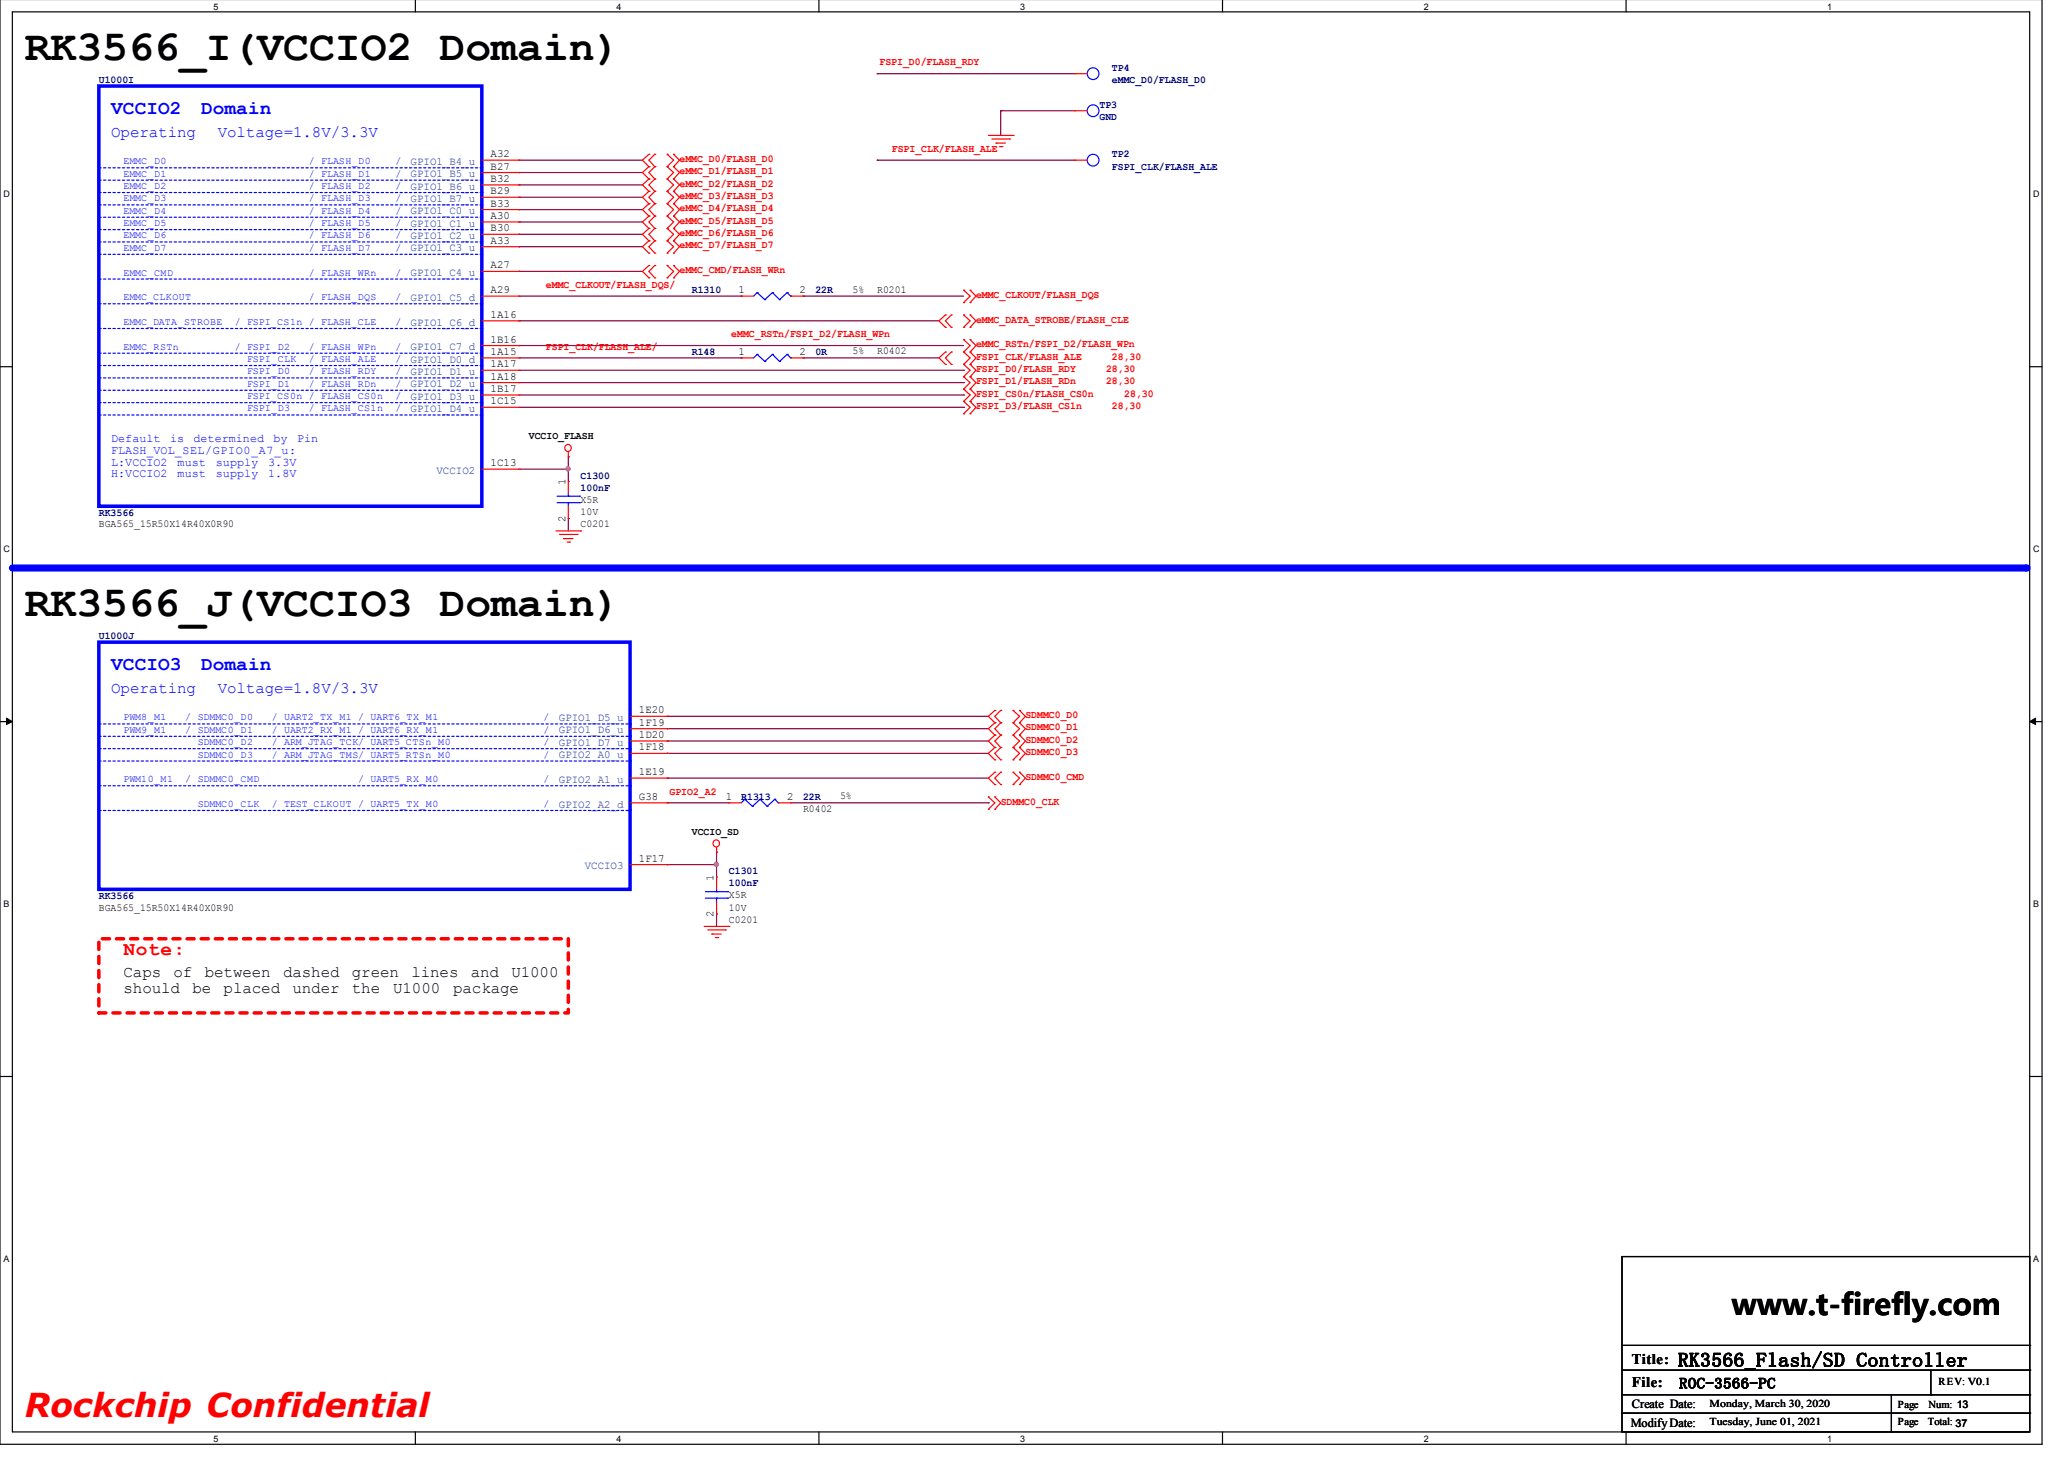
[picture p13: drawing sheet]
<svg xmlns="http://www.w3.org/2000/svg" width="297mm" height="210mm" viewBox="0 0 297 210" stroke-linecap="round" stroke-linejoin="round" font-family="sans-serif">
<defs><g id="words">
<g font-size="6.2">
<text x="3.6" y="8.7">RK3566_I(VCCIO2 Domain)</text>
<text x="3.6" y="88.7">RK3566_J(VCCIO3 Domain)</text>
</g>
<text font-size="4.7" fill="#f00" x="3.6" y="203.8">Rockchip Confidential</text>
<text font-size="4.2" x="249.3" y="189.2">www.t-firefly.com</text>
<g font-size="2.8" fill="#00f">
<text x="16" y="16.4">VCCIO2</text>
<text x="28.9" y="16.4">Domain</text>
<text x="16" y="96.4">VCCIO3</text>
<text x="28.9" y="96.4">Domain</text>
</g>
<text font-size="2.8" fill="#f00" x="17.8" y="137.3">Note:</text>
<text font-size="2.8" x="241.5" y="196.6">RK3566_Flash/SD Controller</text>
<g font-size="2.3" fill="#00f">
<text x="16" y="19.7">Operating</text>
<text x="31.3" y="19.7">Voltage=1.8V/3.3V</text>
<text x="16" y="99.7">Operating</text>
<text x="31.3" y="99.7">Voltage=1.8V/3.3V</text>
</g>
<g font-size="2.3">
<text x="17.8" y="140.6">Caps</text>
<text x="17.8" y="142.8">should</text>
<text x="25" y="140.6">of</text>
<text x="27.7" y="142.8">be</text>
<text x="29.5" y="140.6">between</text>
<text x="32.2" y="142.8">placed</text>
<text x="40.7" y="140.6">dashed</text>
<text x="42.1" y="142.8">under</text>
<text x="50.6" y="140.6">green</text>
<text x="50.6" y="142.8">the</text>
<text x="56.6" y="142.8">U1000</text>
<text x="59.2" y="140.6">lines</text>
<text x="65.2" y="142.8">package</text>
<text x="67.8" y="140.6">and</text>
<text x="73.6" y="140.6">U1000</text>
</g>
<g font-size="2.1">
<text x="234.9" y="196.3">Title:</text>
<text x="234.9" y="199.5">File:</text>
<text x="241.6" y="199.7">ROC-3566-PC</text>
</g>
<g font-size="1.8">
<text x="234.9" y="202.5">Create Date:</text>
<text x="234.7" y="205.2">Modify Date:</text>
</g>
<g font-size="1.7" fill="#00f">
<text x="16" y="63.6">Default</text>
<text x="16" y="65.3">FLASH_VOL_SEL/GPIO0_A7_u:</text>
<text x="24.5" y="63.6">is</text>
<text x="27.9" y="63.6">determined</text>
<text x="39.4" y="63.6">by</text>
<text x="42.8" y="63.6">Pin</text>
<text x="16" y="67">L:VCCIO2</text>
<text x="16" y="68.7">H:VCCIO2</text>
<text x="25.6" y="67">must</text>
<text x="25.6" y="68.7">must</text>
<text x="31.1" y="67">supply</text>
<text x="31.1" y="68.7">supply</text>
<text x="38.6" y="67">3.3V</text>
<text x="38.6" y="68.7">1.8V</text>
</g>
<g font-size="1.6" fill="#003f7f">
<text x="59.1" y="23.7">GPIO1_B4_u</text>
<text x="59.1" y="25.5">GPIO1_B5_u</text>
<text x="59.1" y="27.3">GPIO1_B6_u</text>
<text x="59.1" y="29.1">GPIO1_B7_u</text>
<text x="59.1" y="30.8">GPIO1_C0_u</text>
<text x="59.1" y="32.6">GPIO1_C1_u</text>
<text x="59.1" y="34.4">GPIO1_C2_u</text>
<text x="59.1" y="36.2">GPIO1_C3_u</text>
<text x="59.1" y="39.7">GPIO1_C4_u</text>
<text x="59.1" y="43.3">GPIO1_C5_d</text>
<text x="59.1" y="46.8">GPIO1_C6_d</text>
<text x="59.1" y="50.4">GPIO1_C7_d</text>
<text x="59.1" y="52.2">GPIO1_D0_d</text>
<text x="59.1" y="53.9">GPIO1_D1_u</text>
<text x="59.1" y="55.7">GPIO1_D2_u</text>
<text x="59.1" y="57.5">GPIO1_D3_u</text>
<text x="59.1" y="59.3">GPIO1_D4_u</text>
<text x="62.8" y="68.2">VCCIO2</text>
<text x="80.4" y="103.7">GPIO1_D5_u</text>
<text x="80.4" y="105.5">GPIO1_D6_u</text>
<text x="80.4" y="107.3">GPIO1_D7_u</text>
<text x="80.4" y="109.1">GPIO2_A0_u</text>
<text x="80.4" y="112.6">GPIO2_A1_u</text>
<text x="80.4" y="116.2">GPIO2_A2_d</text>
<text x="84.2" y="125.1">VCCIO3</text>
</g>
<g font-size="1.6">
<text x="70.6" y="22.6">A32</text>
<text x="70.6" y="24.4">B27</text>
<text x="70.6" y="26.2">B32</text>
<text x="70.6" y="28">B29</text>
<text x="70.6" y="29.7">B33</text>
<text x="70.6" y="31.5">A30</text>
<text x="70.6" y="33.3">B30</text>
<text x="70.6" y="35.1">A33</text>
<text x="70.6" y="38.6">A27</text>
<text x="70.6" y="42.2">A29</text>
<text x="70.6" y="45.7">1A16</text>
<text x="106.3" y="42.2">1</text>
<text x="115.1" y="42.2">2</text>
<text x="70.6" y="49.3">1B16</text>
<text x="70.6" y="51.1">1A15</text>
<text x="70.6" y="52.8">1A17</text>
<text x="106.3" y="51.1">1</text>
<text x="115.1" y="51.1">2</text>
<text x="70.6" y="54.6">1A18</text>
<text x="70.6" y="56.4">1B17</text>
<text x="70.6" y="58.2">1C15</text>
<text x="70.6" y="67.1">1C13</text>
<text x="81.4" y="69.8" transform="rotate(-90 81.4 69.8)">1</text>
<text x="81.4" y="75" transform="rotate(-90 81.4 75)">2</text>
<text x="91.9" y="102.6">1E20</text>
<text x="91.9" y="104.4">1F19</text>
<text x="91.9" y="106.2">1D20</text>
<text x="91.9" y="108">1F18</text>
<text x="91.9" y="111.5">1E19</text>
<text x="91.9" y="115.1">G38</text>
<text x="104.5" y="115.1">1</text>
<text x="113.3" y="115.1">2</text>
<text x="91.9" y="124">1F17</text>
<text x="102.7" y="131.9" transform="rotate(-90 102.7 131.9)">2</text>
<text x="102.7" y="126.7" transform="rotate(-90 102.7 126.7)">1</text>
</g>
<g font-size="1.5" fill="#00007f">
<text x="14.2" y="12">U1000I</text>
<text x="160" y="10.2">TP4</text>
<text x="160" y="12">eMMC_D0/FLASH_D0</text>
<text x="158.2" y="15.5">TP3</text>
<text x="158.2" y="17.3">GND</text>
<text x="160" y="22.6">TP2</text>
<text x="160" y="24.4">FSPI_CLK/FLASH_ALE</text>
<text x="99.6" y="42.2">R1310</text>
<text x="117.3" y="42.2">22R</text>
<text x="99.6" y="51.1">R148</text>
<text x="117.3" y="51.1">0R</text>
<text x="83.6" y="68.8">C1300</text>
<text x="83.6" y="70.6">100nF</text>
<text x="14.2" y="74.2">RK3566</text>
<text x="14.2" y="92">U1000J</text>
<text x="106.7" y="115.1">R1313</text>
<text x="115.6" y="115.1">22R</text>
<text x="104.9" y="125.7">C1301</text>
<text x="14.2" y="129.3">RK3566</text>
<text x="104.9" y="127.5">100nF</text>
</g>
<g font-size="1.5" fill="#f00">
<text x="126.6" y="9.4">FSPI_D0/FLASH_RDY</text>
<text x="97.8" y="23.3">eMMC_D0/FLASH_D0</text>
<text x="128.4" y="21.9">FSPI_CLK/FLASH_ALE</text>
<text x="97.8" y="25.1">eMMC_D1/FLASH_D1</text>
<text x="97.8" y="26.9">eMMC_D2/FLASH_D2</text>
<text x="97.8" y="28.6">eMMC_D3/FLASH_D3</text>
<text x="97.8" y="30.4">eMMC_D4/FLASH_D4</text>
<text x="97.8" y="32.2">eMMC_D5/FLASH_D5</text>
<text x="97.8" y="34">eMMC_D6/FLASH_D6</text>
<text x="97.8" y="35.7">eMMC_D7/FLASH_D7</text>
<text x="78.6" y="41.4">eMMC_CLKOUT/FLASH_DQS/</text>
<text x="97.8" y="39.3">eMMC_CMD/FLASH_WRn</text>
<text x="140.5" y="42.9">eMMC_CLKOUT/FLASH_DQS</text>
<text x="140.5" y="46.4">eMMC_DATA_STROBE/FLASH_CLE</text>
<text x="78.6" y="50.3">FSPI_CLK/FLASH_ALE/</text>
<text x="105.2" y="48.5">eMMC_RSTn/FSPI_D2/FLASH_WPn</text>
<text x="140.5" y="50">eMMC_RSTn/FSPI_D2/FLASH_WPn</text>
<text x="140.5" y="53.5">FSPI_D0/FLASH_RDY</text>
<text x="140.5" y="51.7">FSPI_CLK/FLASH_ALE</text>
<text x="159.2" y="53.5">28,30</text>
<text x="160" y="51.7">28,30</text>
<text x="140.5" y="58.9">FSPI_D3/FLASH_CS1n</text>
<text x="140.5" y="55.3">FSPI_D1/FLASH_RDn</text>
<text x="140.5" y="57.1">FSPI_CS0n/FLASH_CS0n</text>
<text x="159.2" y="55.3">28,30</text>
<text x="160" y="58.9">28,30</text>
<text x="161.8" y="57.1">28,30</text>
<text x="147.6" y="103.3">SDMMC0_D0</text>
<text x="147.6" y="105.1">SDMMC0_D1</text>
<text x="147.6" y="106.9">SDMMC0_D2</text>
<text x="147.6" y="108.6">SDMMC0_D3</text>
<text x="147.6" y="112.2">SDMMC0_CMD</text>
<text x="96.4" y="114.3">GPIO2_A2</text>
<text x="144" y="115.8">SDMMC0_CLK</text>
</g>
<g font-size="1.5">
<text x="122.7" y="42.1">5%</text>
<text x="126.2" y="42.1">R0201</text>
<text x="122.7" y="51">5%</text>
<text x="126.2" y="51">R0402</text>
<text x="76.1" y="63.2">VCCIO_FLASH</text>
<text x="14.2" y="75.9">BGA565_15R50X14R40X0R90</text>
<text x="83.6" y="75.9">C0201</text>
<text x="83.6" y="72.3">X5R</text>
<text x="83.6" y="74.1">10V</text>
<text x="115.6" y="116.8">R0402</text>
<text x="120.9" y="115">5%</text>
<text x="99.6" y="120.1">VCCIO_SD</text>
<text x="14.2" y="131">BGA565_15R50X14R40X0R90</text>
<text x="104.9" y="129.2">X5R</text>
<text x="104.9" y="131">10V</text>
<text x="104.9" y="132.8">C0201</text>
<text x="246" y="202.4">Monday, March 30, 2020</text>
<text x="273.1" y="202.5">Page</text>
<text x="277.5" y="202.5">Num: 13</text>
<text x="279" y="199.3">REV: V0.1</text>
<text x="246" y="205.1">Tuesday, June 01, 2021</text>
<text x="273.1" y="205.1">Page</text>
<text x="277.5" y="205.1">Total: 37</text>
</g>
<g font-size="1.4" fill="#00f">
<text x="17.8" y="23.6">EMMC_D0</text>
<text x="44.5" y="23.6">/ FLASH_D0</text>
<text x="56.9" y="23.6">/</text>
<text x="17.8" y="25.4">EMMC_D1</text>
<text x="17.8" y="27.2">EMMC_D2</text>
<text x="17.8" y="29">EMMC_D3</text>
<text x="44.4" y="25.4">/ FLASH_D1</text>
<text x="44.4" y="29">/ FLASH_D3</text>
<text x="44.5" y="27.2">/ FLASH_D2</text>
<text x="56.9" y="25.4">/</text>
<text x="56.9" y="29">/</text>
<text x="56.9" y="27.2">/</text>
<text x="17.8" y="30.7">EMMC_D4</text>
<text x="17.8" y="34.3">EMMC_D6</text>
<text x="17.8" y="32.5">EMMC_D5</text>
<text x="44.4" y="34.3">/ FLASH_D6</text>
<text x="44.4" y="32.5">/ FLASH_D5</text>
<text x="44.5" y="30.7">/ FLASH_D4</text>
<text x="56.9" y="34.3">/</text>
<text x="56.9" y="32.5">/</text>
<text x="56.9" y="30.7">/</text>
<text x="17.8" y="39.6">EMMC_CMD</text>
<text x="17.8" y="36.1">EMMC_D7</text>
<text x="44.4" y="39.6">/ FLASH_WRn</text>
<text x="44.5" y="36.1">/ FLASH_D7</text>
<text x="56.9" y="36.1">/</text>
<text x="56.9" y="39.6">/</text>
<text x="17.8" y="43.2">EMMC_CLKOUT</text>
<text x="17.8" y="46.8">EMMC_DATA_STROBE</text>
<text x="33.8" y="46.8">/ FSPI_CS1n / FLASH_CLE</text>
<text x="44.5" y="43.2">/ FLASH_DQS</text>
<text x="56.9" y="43.2">/</text>
<text x="56.9" y="46.8">/</text>
<text x="17.8" y="50.3">EMMC_RSTn</text>
<text x="33.8" y="50.3">/ FSPI_D2</text>
<text x="35.6" y="53.9">FSPI_D0</text>
<text x="35.6" y="52.1">FSPI_CLK</text>
<text x="44.4" y="50.3">/ FLASH_WPn</text>
<text x="44.4" y="52.1">/ FLASH_ALE</text>
<text x="44.5" y="53.9">/ FLASH_RDY</text>
<text x="56.9" y="50.3">/</text>
<text x="56.9" y="53.9">/</text>
<text x="56.9" y="52.1">/</text>
<text x="35.6" y="57.4">FSPI_CS0n / FLASH_CS0n</text>
<text x="35.6" y="55.6">FSPI_D1</text>
<text x="35.6" y="59.2">FSPI_D3</text>
<text x="44.4" y="59.2">/ FLASH_CS1n</text>
<text x="44.4" y="55.6">/ FLASH_RDn</text>
<text x="56.9" y="59.2">/</text>
<text x="56.9" y="55.6">/</text>
<text x="56.9" y="57.4">/</text>
<text x="17.8" y="103.6">PWM8_M1</text>
<text x="17.8" y="105.4">PWM9_M1</text>
<text x="26.7" y="103.6">/ SDMMC0_D0</text>
<text x="26.7" y="105.4">/ SDMMC0_D1</text>
<text x="28.4" y="107.2">SDMMC0_D2</text>
<text x="39.1" y="105.4">/ UART2_RX_M1 / UART6_RX_M1</text>
<text x="39.1" y="107.2">/ ARM_JTAG_TCK/ UART5_CTSn_M0</text>
<text x="39.1" y="103.6">/ UART2_TX_M1 / UART6_TX_M1</text>
<text x="78.2" y="107.2">/</text>
<text x="78.2" y="103.6">/</text>
<text x="78.2" y="105.4">/</text>
<text x="17.8" y="112.5">PWM10_M1</text>
<text x="26.7" y="112.5">/ SDMMC0_CMD</text>
<text x="28.4" y="109">SDMMC0_D3</text>
<text x="39.1" y="109">/ ARM_JTAG_TMS/ UART5_RTSn_M0</text>
<text x="51.6" y="112.5">/ UART5_RX_M0</text>
<text x="78.2" y="109">/</text>
<text x="78.2" y="112.5">/</text>
<text x="28.4" y="116.1">SDMMC0_CLK</text>
<text x="39.1" y="116.1">/ TEST_CLKOUT / UART5_TX_M0</text>
<text x="78.2" y="116.1">/</text>
</g>
<g font-size="1.3">
<text x="30.7" y="1.4">5</text>
<text x="88.7" y="1.4">4</text>
<text x="146.8" y="1.4">3</text>
<text x="204.9" y="1.4">2</text>
<text x="263" y="1.4">1</text>
<text x=".5" y="28.4">D</text>
<text x="292.6" y="28.4">D</text>
<text x=".5" y="79.4">C</text>
<text x="292.6" y="79.4">C</text>
<text x=".5" y="130.5">B</text>
<text x="292.6" y="130.5">B</text>
<text x=".5" y="181.5">A</text>
<text x="292.6" y="181.5">A</text>
<text x="30.7" y="207.4">5</text>
<text x="88.7" y="207.4">4</text>
<text x="146.8" y="207.4">3</text>
<text x="204.9" y="207.4">2</text>
<text x="263" y="207.4">1</text>
</g>
</g></defs>
<path d="M0 -.1v207.9h293.9v-207.9M1.8 1.7h290.3v204.3h-290.3z" fill="none" stroke="#000" stroke-width=".17"/>
<g fill="#fff">
<path d="M30.7 .2h.6v1.3h-.6z"/>
<path d="M30.7 206.3h.6v1.3h-.6z"/>
</g>
<path d="M59.8 -.1v1.8M59.8 206v1.8" fill="none" stroke="#000" stroke-width=".17"/>
<g fill="#fff">
<path d="M88.7 .2h.6v1.3h-.6z"/>
<path d="M88.7 206.3h.6v1.3h-.6z"/>
</g>
<path d="M117.9 -.1v1.8M117.9 206v1.8" fill="none" stroke="#000" stroke-width=".17"/>
<g fill="#fff">
<path d="M146.8 .2h.6v1.3h-.6z"/>
<path d="M146.8 206.3h.6v1.3h-.6z"/>
</g>
<path d="M175.9 -.1v1.8M175.9 206v1.8" fill="none" stroke="#000" stroke-width=".17"/>
<g fill="#fff">
<path d="M204.9 .2h.6v1.3h-.6z"/>
<path d="M204.9 206.3h.6v1.3h-.6z"/>
</g>
<path d="M234 -.1v1.8M234 206v1.8" fill="none" stroke="#000" stroke-width=".17"/>
<g fill="#fff">
<path d="M263 .2h.6v1.3h-.6z"/>
<path d="M263 206.3h.6v1.3h-.6z"/>
<path d="M.5 27.2h.9v1.3h-.9z"/>
<path d="M292.6 27.2h.9v1.3h-.9z"/>
<path d="M.5 78.2h.9v1.4h-.9z"/>
<path d="M292.6 78.2h.9v1.4h-.9z"/>
</g>
<path d="M0 52.8h1.8M292.1 52.8h1.8" fill="none" stroke="#000" stroke-width=".17"/>
<g fill="#fff">
<path d="M.5 129.3h.8v1.4h-.8z"/>
<path d="M292.6 129.3h.8v1.4h-.8z"/>
</g>
<path d="M0 103.8h1.8M292.1 103.8h1.8" fill="none" stroke="#000" stroke-width=".17"/>
<path d="M.9 103.3l.9 .5-.9 .4zM292.1 103.8l.8-.5v.9z" fill="#000" stroke="#000" stroke-width=".14"/>
<g fill="#fff">
<path d="M.5 180.4h.7v1.3h-.7z"/>
<path d="M292.6 180.4h.7v1.3h-.7z"/>
</g>
<path d="M0 154.9h1.8M292.1 154.9h1.8" fill="none" stroke="#000" stroke-width=".17"/>
<path d="M1.8 81.7h289.8" fill="none" stroke="#00f" stroke-width="1"/>
<circle cx="291.6" cy="81.7" r=".51" fill="#00f"/>
<path d="M14.2 135.1h67.6v10.6h-67.6z" fill="none" stroke="#f00" stroke-width=".51" stroke-dasharray="1 1"/>
<g fill="none" stroke="#7f003f" stroke-width=".17">
<path d="M126.2 10.6h.1M126.2 10.6h28.5M144 15.9h.1M144 15.9v3.6M144 15.9h10.7M74.7 39h.1M74.7 35.5h.1M74.7 33.7h.1M74.7 31.9h.1M74.7 30.2h.1M74.7 28.4h.1M74.7 26.6h.1"/>
<path d="M74.7 24.8h.1M74.7 23h.1M74.7 39h17.8M74.7 35.5h17.8M74.7 33.7h17.8M74.7 31.9h17.8M74.7 30.2h17.8M74.7 28.4h17.8M74.7 26.6h17.8M74.7 24.8h17.8M74.7 23h17.8M126.2 23h.1"/>
<path d="M126.2 23h28.5M74.7 49.7h.1M74.7 46.2h.1M74.7 49.7h64M74.7 42.6h32M74.7 46.2h60.4M74.7 51.5h32M74.7 58.6h64M74.7 55h64M74.7 53.3h64M74.7 56.8h64M106.7 42.6h.1"/>
<path d="M106.7 51.5h.1M115.6 42.6h.1M115.6 51.5h.1M115.6 42.6h23.1M115.6 51.5h19.5M138.7 58.6h.1M138.7 55h.1M138.7 53.3h.1M138.7 56.8h.1M74.7 67.5h7.1M81.8 67.5h.1M81.8 74.6h.1"/>
<path d="M81.8 65.7h.1M81.8 65.7v3.6M81.8 74.6v1.8M96 103.1h.1M96 104.8h.1M96 106.6h.1M96 108.4h.1M96 115.5h.1M96 111.9h.1M96 103.1h46.2M96 104.8h46.2M96 106.6h46.2"/>
<path d="M96 108.4h46.2M96 115.5h8.9M96 111.9h46.2M113.8 115.5h28.4M142.2 115.5h.1M96 124.4h.1M96 124.4h7.1M103.1 124.4h.1M103.1 131.5h.1M103.1 122.6h.1M103.1 122.6v3.6M103.1 131.5v1.8"/>
</g>
<g fill="#f0f" stroke="#f0f" stroke-width=".17">
<circle cx="81.7" cy="67.5" r=".3"/>
<circle cx="103.1" cy="124.3" r=".3"/>
</g>
<g fill="none" stroke="#f00" stroke-width=".17">
<path d="M142.2 19.5h3.6M142.7 20h2.6M145.3 20h.1M145.8 19.5h.1M154.7 15.9h.1M154.7 10.6h.1M154.7 15.9h1.8M154.7 10.6h1.8M69.3 23h5.4M69.3 24.8h5.4M69.3 26.6h5.4M69.3 28.4h5.4"/>
<path d="M69.3 30.2h5.4M69.3 31.9h5.4M69.3 33.7h5.4M69.3 35.5h5.4M69.3 39h5.4M74.7 23h.1M74.7 24.8h.1M74.7 26.6h.1M74.7 28.4h.1M74.7 30.2h.1M74.7 31.9h.1M74.7 33.7h.1"/>
<path d="M74.7 35.5h.1M74.7 39h.1M93.4 22.2h.1M93.4 24h.1M93.4 25.8h.1M93.4 27.5h.1M93.4 29.3h.1M93.4 31.1h.1M93.4 32.9h.1M93.4 34.6h.1M93.4 36.4h.1M93.4 38.2h.1"/>
<path d="M93.4 40h.1M93.4 22.2l-.9 .8 .9 1M93.4 24l-.9 .8 .9 1M93.4 25.8l-.9 .8 .9 .9M93.4 27.5l-.9 .9 .9 .9M93.4 29.3l-.9 .9 .9 .9M93.4 31.1l-.9 .8 .9 1M93.4 32.9l-.9 .8 .9 .9M93.4 34.6l-.9 .9 .9 .9M93.4 38.2l-.9 .8 .9 1M94.2 24h.1M94.2 22.2h.1"/>
<path d="M94.2 25.8h.1M94.2 27.5h.1M94.2 29.3h.1M94.2 31.1h.1M94.2 32.9h.1M94.2 34.6h.1M94.2 36.4h.1M94.2 40h.1M94.2 38.2h.1M94.2 22.2l-.8 .8 .8 1M94.2 25.8l-.8 .8 .8 .9M94.2 24l-.8 .8 .8 1"/>
<path d="M94.2 27.5l-.8 .9 .8 .9M94.2 29.3l-.8 .9 .8 .9M94.2 31.1l-.8 .8 .8 1M94.2 32.9l-.8 .8 .8 .9M94.2 34.6l-.8 .9 .8 .9M94.2 38.2l-.8 .8 .8 1M96 24h.1M96 22.2h.1M96 25.8h.1M96 27.5h.1M96 29.3h.1M96 31.1h.1"/>
<path d="M96 32.9h.1M96 34.6h.1M96 36.4h.1M96 40h.1M96 38.2h.1M96 22.2l.9 .8-.9 1M96 24l.9 .8-.9 1M96 25.8l.9 .8-.9 .9M96 27.5l.9 .9-.9 .9M96 29.3l.9 .9-.9 .9M96 31.1l.9 .8-.9 1M96 32.9l.9 .8-.9 .9"/>
<path d="M96 34.6l.9 .9-.9 .9M96 38.2l.9 .8-.9 1M96.9 24h.1M96.9 22.2h.1M96.9 25.8h.1M96.9 27.5h.1M96.9 29.3h.1M96.9 31.1h.1M96.9 32.9h.1M96.9 34.6h.1M96.9 36.4h.1M96.9 40h.1"/>
<path d="M96.9 38.2h.1M96.9 27.5l.9 .9-.9 .9M96.9 22.2l.9 .8-.9 1M96.9 29.3l.9 .9-.9 .9M96.9 24l.9 .8-.9 1M96.9 31.1l.9 .8-.9 1M96.9 25.8l.9 .8-.9 .9M96.9 32.9l.9 .8-.9 .9M96.9 34.6l.9 .9-.9 .9M96.9 38.2l.9 .8-.9 1M143.3 20.6h.1M143.3 20.6h1.4"/>
<path d="M143.8 21.1h.4M144.2 21.1h.1M154.7 23h.1M154.7 23h1.8M69.3 42.6h5.4M69.3 46.2h5.4M69.3 49.7h5.4M69.3 51.5h5.4M69.3 53.3h5.4M69.3 55h5.4M69.3 56.8h5.4M69.3 58.6h5.4"/>
<path d="M74.7 42.6h.1M74.7 46.2h.1M74.7 49.7h.1M74.7 51.5h.1M74.7 53.3h.1M74.7 55h.1M74.7 56.8h.1M74.7 58.6h.1M106.7 42.6h.1M106.7 51.5h.1M106.7 42.6h1.8M106.7 51.5h1.8"/>
<path d="M113.8 42.6h1.8M113.8 51.5h1.8M115.6 42.6h.1M115.6 51.5h.1M136.1 45.3h.1M136.1 47.1h.1M136.1 50.6h.1M136.1 52.4h.1M136.1 45.3l-1 .9 1 .9M136.1 50.6l-1 .9 1 .9M136.9 47.1h.1M136.9 45.3h.1"/>
<path d="M136.9 52.4h.1M136.9 50.6h.1M136.9 45.3l-.8 .9 .8 .9M136.9 50.6l-.8 .9 .8 .9M138.7 43.5h.1M138.7 41.8h.1M138.7 50.6h.1M138.7 48.9h.1M138.7 47.1h.1M138.7 45.3h.1M138.7 59.5h.1M138.7 57.8h.1"/>
<path d="M138.7 56h.1M138.7 54.2h.1M138.7 52.4h.1M138.7 41.8l.9 .8-.9 .9M138.7 48.9l.9 .8-.9 .9M138.7 45.3l.9 .9-.9 .9M138.7 57.8l.9 .8-.9 .9M138.7 54.2l.9 .8-.9 1M138.7 52.4l.9 .9-.9 .9M138.7 56l.9 .8-.9 1M138.7 50.6l.9 .9-.9 .9M139.6 43.5h.1"/>
<path d="M139.6 41.8h.1M139.6 50.6h.1M139.6 48.9h.1M139.6 47.1h.1M139.6 45.3h.1M139.6 59.5h.1M139.6 57.8h.1M139.6 56h.1M139.6 54.2h.1M139.6 52.4h.1M139.6 41.8l.9 .8-.9 .9M139.6 48.9l.9 .8-.9 .9"/>
<path d="M139.6 45.3l.9 .9-.9 .9M139.6 57.8l.9 .8-.9 .9M139.6 54.2l.9 .8-.9 1M139.6 52.4l.9 .9-.9 .9M139.6 56l.9 .8-.9 1M139.6 50.6l.9 .9-.9 .9M69.3 67.5h5.4M74.7 67.5h.1M80 76.4h3.6M80.5 76.9h2.6M81.1 77.5h.1M81.1 77.5h1.4"/>
<path d="M81.6 78h.4M81.8 65.7h.1M81.8 69.3h.1M81.8 74.6h.1M81.8 65v.7M81.8 69.3v1.7M81.8 72.8v1.8M82 78h.1M83.1 76.9h.1M83.6 76.4h.1M90.7 103.1h5.3M90.7 104.8h5.3"/>
<path d="M90.7 106.6h5.3M90.7 108.4h5.3M90.7 111.9h5.3M90.7 115.5h5.3M96 103.1h.1M96 104.8h.1M96 106.6h.1M96 108.4h.1M96 111.9h.1M96 115.5h.1M104.9 115.5h.1M104.9 115.5h1.8"/>
<path d="M112 115.5h1.8M113.8 115.5h.1M142.2 116.4h.1M142.2 114.7h.1M142.2 114.7l1 .8-1 .9M143.2 102.2h.1M143.2 104h.1M143.2 105.8h.1M143.2 107.5h.1M143.2 109.3h.1M143.2 111.1h.1M143.2 112.9h.1"/>
<path d="M143.2 116.4h.1M143.2 114.7h.1M143.2 102.2l-1 .9 1 .9M143.2 104l-1 .8 1 1M143.2 105.8l-1 .8 1 .9M143.2 107.5l-1 .9 1 .9M143.2 111.1l-1 .8 1 1M143.2 114.7l.8 .8-.8 .9M144 104h.1M144 102.2h.1M144 105.8h.1M144 107.5h.1"/>
<path d="M144 109.3h.1M144 112.9h.1M144 111.1h.1M144 102.2l-.8 .9 .8 .9M144 105.8l-.8 .8 .8 .9M144 104l-.8 .8 .8 1M144 107.5l-.8 .9 .8 .9M144 111.1l-.8 .8 .8 1M145.8 104h.1M145.8 102.2h.1M145.8 105.8h.1M145.8 107.5h.1"/>
<path d="M145.8 109.3h.1M145.8 112.9h.1M145.8 111.1h.1M145.8 102.2l.9 .9-.9 .9M145.8 104l.9 .8-.9 1M145.8 105.8l.9 .8-.9 .9M145.8 107.5l.9 .9-.9 .9M145.8 111.1l.9 .8-.9 1M146.7 104h.1M146.7 102.2h.1M146.7 105.8h.1M146.7 107.5h.1"/>
<path d="M146.7 109.3h.1M146.7 112.9h.1M146.7 111.1h.1M146.7 107.5l.9 .9-.9 .9M146.7 102.2l.9 .9-.9 .9M146.7 104l.9 .8-.9 1M146.7 111.1l.9 .8-.9 1M146.7 105.8l.9 .8-.9 .9M90.7 124.4h5.3M96 124.4h.1M101.3 133.3h3.6M101.9 133.8h2.5"/>
<path d="M102.4 134.4h.1M102.4 134.4h1.4M103 134.9h.3M103.1 122.6h.1M103.1 126.2h.1M103.1 131.5h.1M103.1 121.9v.7M103.1 126.2v1.7M103.1 129.7v1.8M103.3 134.9h.1M104.4 133.8h.1M104.9 133.3h.1"/>
<circle cx="81.7" cy="64.4" r=".49"/>
<circle cx="103.1" cy="121.3" r=".49"/>
</g>
<g fill="none" stroke="#000" stroke-width=".17">
<path d="M233.4 180.8h58.7v25.2h-58.7zM233.4 193.6h58.7M233.4 197.1h58.7M277.9 197.1v3.6M292.1 193.6h.1M292.1 197.1h.1M233.4 200.7h58.7M233.4 203.3h58.7M272.2 206h.1M272.2 200.7v5.3M277.9 200.7h.1M292.1 200.7h.1"/>
<path d="M292.1 203.3h.1"/>
</g>
<g fill="none" stroke="#00f" stroke-width=".17">
<path d="M109 42.1h.1M109 51h.1M109 42.1l-.5 .5M109 42.1l1.1 1M109 51l-.5 .5M109 51l1.1 1M110.1 43.1h.1M110.1 52h.1M111.2 42.1h.1M111.2 51h.1M111.2 42.1l-1.1 1M111.2 42.1l1 1"/>
<path d="M111.2 51l-1.1 1M111.2 51l1 1M112.2 43.1h.1M112.2 52h.1M113.3 42.1h.1M113.3 51h.1M113.3 42.1l-1.1 1M113.3 42.1l.5 .5M113.3 51l-1.1 1M113.3 51l.5 .5M113.8 42.6h.1M113.8 51.5h.1"/>
<path d="M80.2 72.3h3.2M80.2 71.4h3.2M81.8 71.4h.1M81.8 72.3h.1M81.8 71v.4M81.8 72.3v.5M83.4 72.3h.1M83.4 71.4h.1M107.2 115h.1M107.2 115l-.5 .5M107.2 115l1.1 1M108.3 116h.1"/>
<path d="M109.4 115h.1M109.4 115l-1.1 1M109.4 115l1 1M110.4 116h.1M111.5 115h.1M111.5 115l-1.1 1M111.5 115l.5 .5M112 115.5h.1M101.5 129.2h3.2M101.5 128.3h3.2M103.1 128.3h.1M103.1 129.2h.1"/>
<path d="M103.1 127.9v.4M103.1 129.2v.5M104.7 129.2h.1M104.7 128.3h.1"/>
<circle cx="157.3" cy="10.6" r=".85"/>
<circle cx="157.3" cy="15.9" r=".85"/>
<circle cx="157.3" cy="23" r=".85"/>
</g>
<g fill="none" stroke="#00f" stroke-width=".17" stroke-dasharray=".3 .3">
<path d="M14.2 29.5h55.1M14.2 33h55.1M14.2 25.9h55.1M14.2 36.6h55.1M14.2 24.1h55.1M14.2 31.3h55.1M14.2 34.8h55.1M14.2 27.7h55.1M69.3 29.5h.1M69.3 33h.1M69.3 25.9h.1M69.3 36.6h.1"/>
<path d="M69.3 24.1h.1M69.3 31.3h.1M69.3 34.8h.1M69.3 27.7h.1M14.2 52.6h55.1M14.2 56.1h55.1M14.2 54.4h55.1M14.2 57.9h55.1M14.2 43.7h55.1M14.2 59.7h55.1M14.2 50.8h55.1M14.2 40.1h55.1"/>
<path d="M14.2 47.3h55.1M69.3 52.6h.1M69.3 56.1h.1M69.3 54.4h.1M69.3 57.9h.1M69.3 43.7h.1M69.3 59.7h.1M69.3 50.8h.1M69.3 40.1h.1M69.3 47.3h.1M14.2 105.9h76.5M14.2 116.6h76.5"/>
<path d="M14.2 109.5h76.5M14.2 107.7h76.5M14.2 104.2h76.5M14.2 113h76.5M90.7 105.9h.1M90.7 116.6h.1M90.7 109.5h.1M90.7 107.7h.1M90.7 104.2h.1M90.7 113h.1"/>
</g>
<path d="M14.2 12.4h55.1v60.4h-55.1zM14.2 92.4h76.5v35.5h-76.5z" fill="none" stroke="#00f" stroke-width=".51"/>
<use href="#words"/>
</svg>
